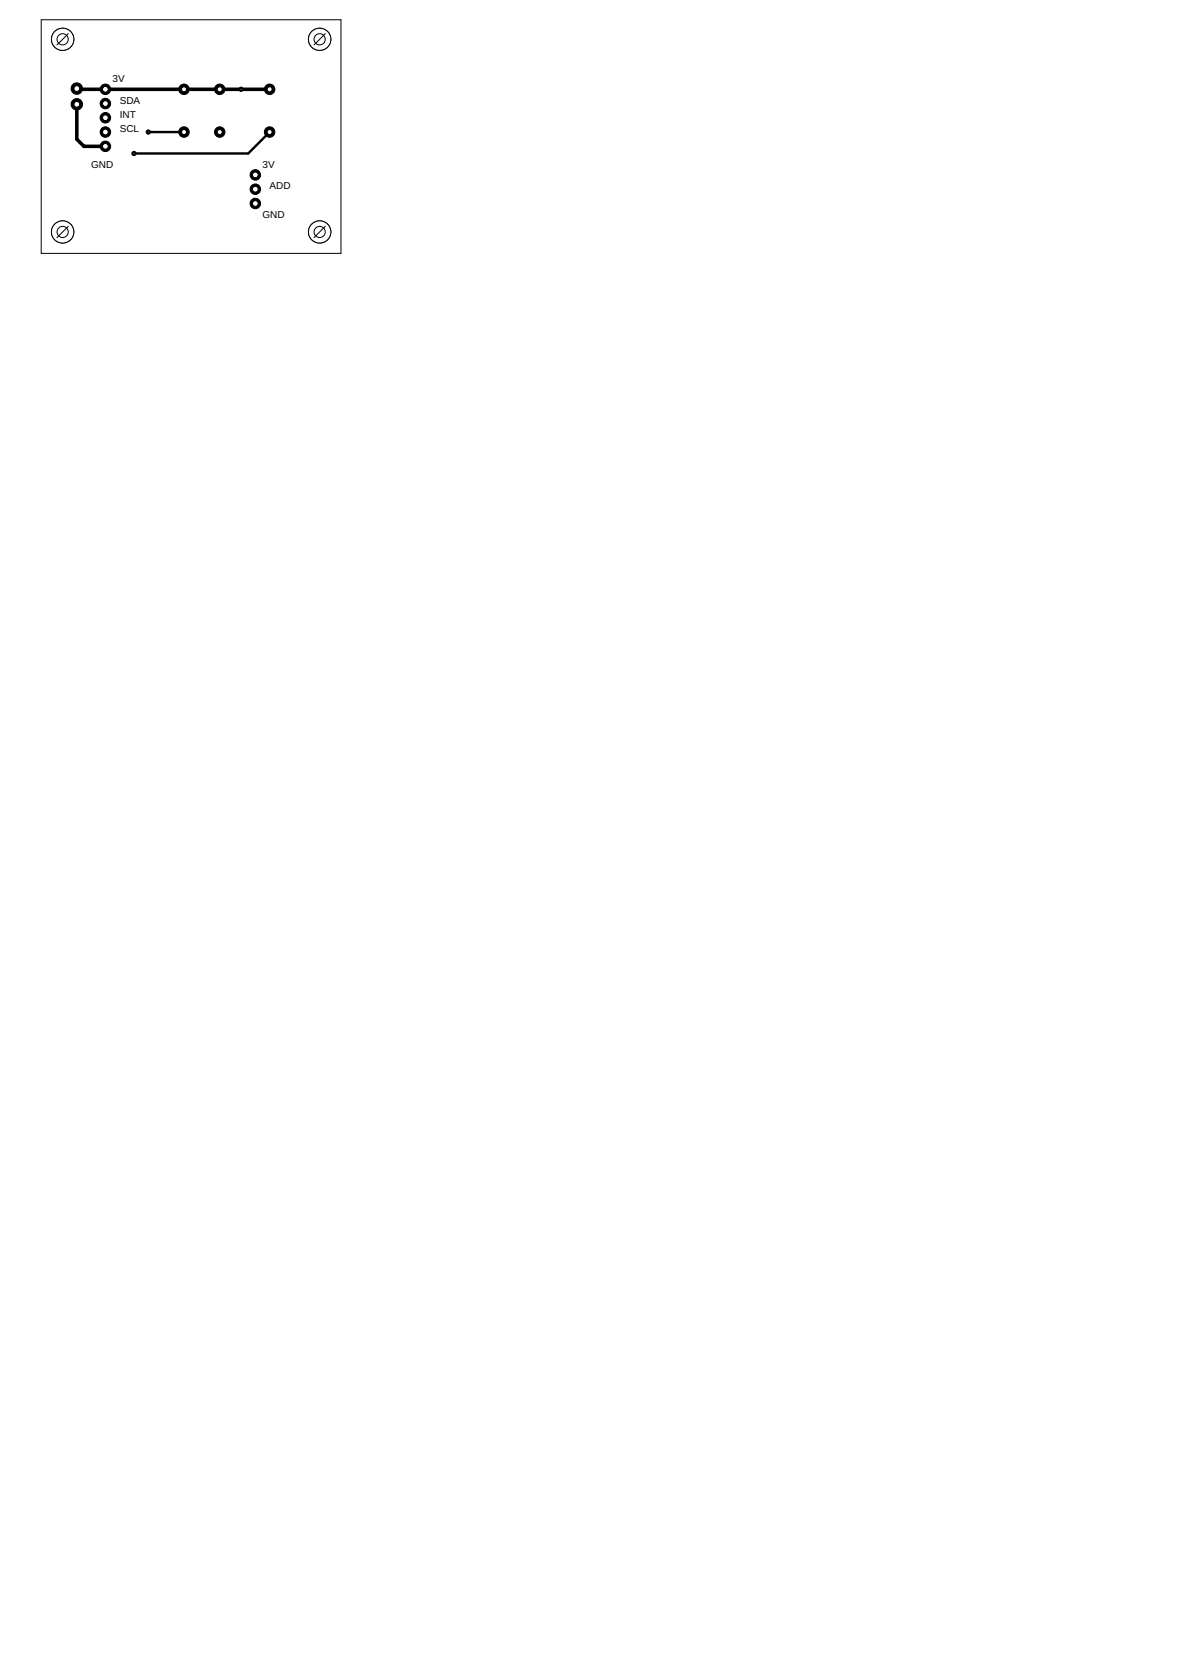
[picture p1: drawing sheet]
<svg xmlns="http://www.w3.org/2000/svg" width="210mm" height="297mm" viewBox="0 0 210 297" stroke-linecap="round" stroke-linejoin="round" font-family="sans-serif">
<defs><g id="words">
<g font-size="1.8">
<text x="20" y="14.6">3V</text>
<text x="21.3" y="18.4">SDA</text>
<text x="21.3" y="23.5">SCL</text>
<text x="21.3" y="20.9">INT</text>
<text x="16.2" y="29.8">GND</text>
<text x="46.7" y="29.8">3V</text>
<text x="47.9" y="33.6">ADD</text>
<text x="46.7" y="38.7">GND</text>
</g>
</g></defs>
<path d="M13.7 18.5v6.2l1.2 1.3h3.8M13.7 15.7l.1 .2h34.1" fill="none" stroke="#000" stroke-width=".63"/>
<path d="M26.4 23.5h6.3M47.9 23.5l-3.8 3.8h-20.3" fill="none" stroke="#000" stroke-width=".42"/>
<circle cx="18.7" cy="26" r=".93" fill="#000" stroke="#000" stroke-width=".18"/>
<circle cx="18.7" cy="26" r=".51" fill="#fff" stroke="#000" stroke-width=".18"/>
<circle cx="18.7" cy="23.5" r=".93" fill="#000" stroke="#000" stroke-width=".18"/>
<circle cx="18.7" cy="23.5" r=".51" fill="#fff" stroke="#000" stroke-width=".18"/>
<circle cx="18.7" cy="20.9" r=".93" fill="#000" stroke="#000" stroke-width=".18"/>
<circle cx="18.7" cy="20.9" r=".51" fill="#fff" stroke="#000" stroke-width=".18"/>
<circle cx="18.7" cy="18.4" r=".93" fill="#000" stroke="#000" stroke-width=".18"/>
<circle cx="18.7" cy="18.4" r=".51" fill="#fff" stroke="#000" stroke-width=".18"/>
<circle cx="18.7" cy="15.9" r=".93" fill="#000" stroke="#000" stroke-width=".18"/>
<circle cx="18.7" cy="15.9" r=".51" fill="#fff" stroke="#000" stroke-width=".18"/>
<circle cx="45.4" cy="36.2" r=".93" fill="#000" stroke="#000" stroke-width=".18"/>
<circle cx="45.4" cy="36.2" r=".51" fill="#fff" stroke="#000" stroke-width=".18"/>
<circle cx="45.4" cy="33.6" r=".93" fill="#000" stroke="#000" stroke-width=".18"/>
<circle cx="45.4" cy="33.6" r=".51" fill="#fff" stroke="#000" stroke-width=".18"/>
<circle cx="45.4" cy="31.1" r=".93" fill="#000" stroke="#000" stroke-width=".18"/>
<circle cx="45.4" cy="31.1" r=".51" fill="#fff" stroke="#000" stroke-width=".18"/>
<circle cx="13.7" cy="15.7" r="1.02" fill="#000" stroke="#000" stroke-width=".18"/>
<circle cx="13.7" cy="15.7" r=".51" fill="#fff" stroke="#000" stroke-width=".18"/>
<circle cx="13.7" cy="18.5" r="1.02" fill="#000" stroke="#000" stroke-width=".18"/>
<circle cx="13.7" cy="18.5" r=".51" fill="#fff" stroke="#000" stroke-width=".18"/>
<circle cx="32.7" cy="23.5" r=".93" fill="#000" stroke="#000" stroke-width=".18"/>
<circle cx="32.7" cy="23.5" r=".44" fill="#fff" stroke="#000" stroke-width=".18"/>
<circle cx="32.7" cy="15.9" r=".93" fill="#000" stroke="#000" stroke-width=".18"/>
<circle cx="32.7" cy="15.9" r=".44" fill="#fff" stroke="#000" stroke-width=".18"/>
<circle cx="39.1" cy="23.5" r=".93" fill="#000" stroke="#000" stroke-width=".18"/>
<circle cx="39.1" cy="23.5" r=".44" fill="#fff" stroke="#000" stroke-width=".18"/>
<circle cx="39.1" cy="15.9" r=".93" fill="#000" stroke="#000" stroke-width=".18"/>
<circle cx="39.1" cy="15.9" r=".44" fill="#fff" stroke="#000" stroke-width=".18"/>
<circle cx="47.9" cy="23.5" r=".93" fill="#000" stroke="#000" stroke-width=".18"/>
<circle cx="47.9" cy="23.5" r=".44" fill="#fff" stroke="#000" stroke-width=".18"/>
<circle cx="47.9" cy="15.9" r=".93" fill="#000" stroke="#000" stroke-width=".18"/>
<circle cx="47.9" cy="15.9" r=".44" fill="#fff" stroke="#000" stroke-width=".18"/>
<circle cx="26.4" cy="23.5" r=".38" fill="#000" stroke="#000" stroke-width=".18"/>
<circle cx="26.4" cy="23.5" r=".17" fill="#fff" stroke="#000" stroke-width=".18"/>
<circle cx="42.8" cy="15.9" r=".38" fill="#000" stroke="#000" stroke-width=".18"/>
<circle cx="42.8" cy="15.9" r=".17" fill="#fff" stroke="#000" stroke-width=".18"/>
<circle cx="23.8" cy="27.3" r=".38" fill="#000" stroke="#000" stroke-width=".18"/>
<circle cx="23.8" cy="27.3" r=".17" fill="#fff" stroke="#000" stroke-width=".18"/>
<g fill="none" stroke="#000" stroke-width=".18">
<path d="M7.3 3.5h53.3v41.5h-53.3z"/>
<circle cx="11.1" cy="7" r="1.98"/>
</g>
<circle cx="11.1" cy="7" r="1.98" fill="#fff" stroke="#000" stroke-width=".18"/>
<circle cx="56.8" cy="7" r="1.98" fill="none" stroke="#000" stroke-width=".18"/>
<circle cx="56.8" cy="7" r="1.98" fill="#fff" stroke="#000" stroke-width=".18"/>
<circle cx="56.8" cy="41.2" r="1.98" fill="none" stroke="#000" stroke-width=".18"/>
<circle cx="56.8" cy="41.2" r="1.98" fill="#fff" stroke="#000" stroke-width=".18"/>
<circle cx="11.1" cy="41.2" r="1.98" fill="none" stroke="#000" stroke-width=".18"/>
<circle cx="11.1" cy="41.2" r="1.98" fill="#fff" stroke="#000" stroke-width=".18"/>
<g fill="none" stroke="#000" stroke-width=".18">
<path d="M12.1 6l-2 2M57.8 6l-2 2M12.1 40.2l-2 2M57.8 40.2l-2 2"/>
<circle cx="11.1" cy="7" r=".99"/>
<circle cx="56.8" cy="7" r=".99"/>
<circle cx="11.1" cy="41.2" r=".99"/>
<circle cx="56.8" cy="41.2" r=".99"/>
</g>
<use href="#words"/>
</svg>
